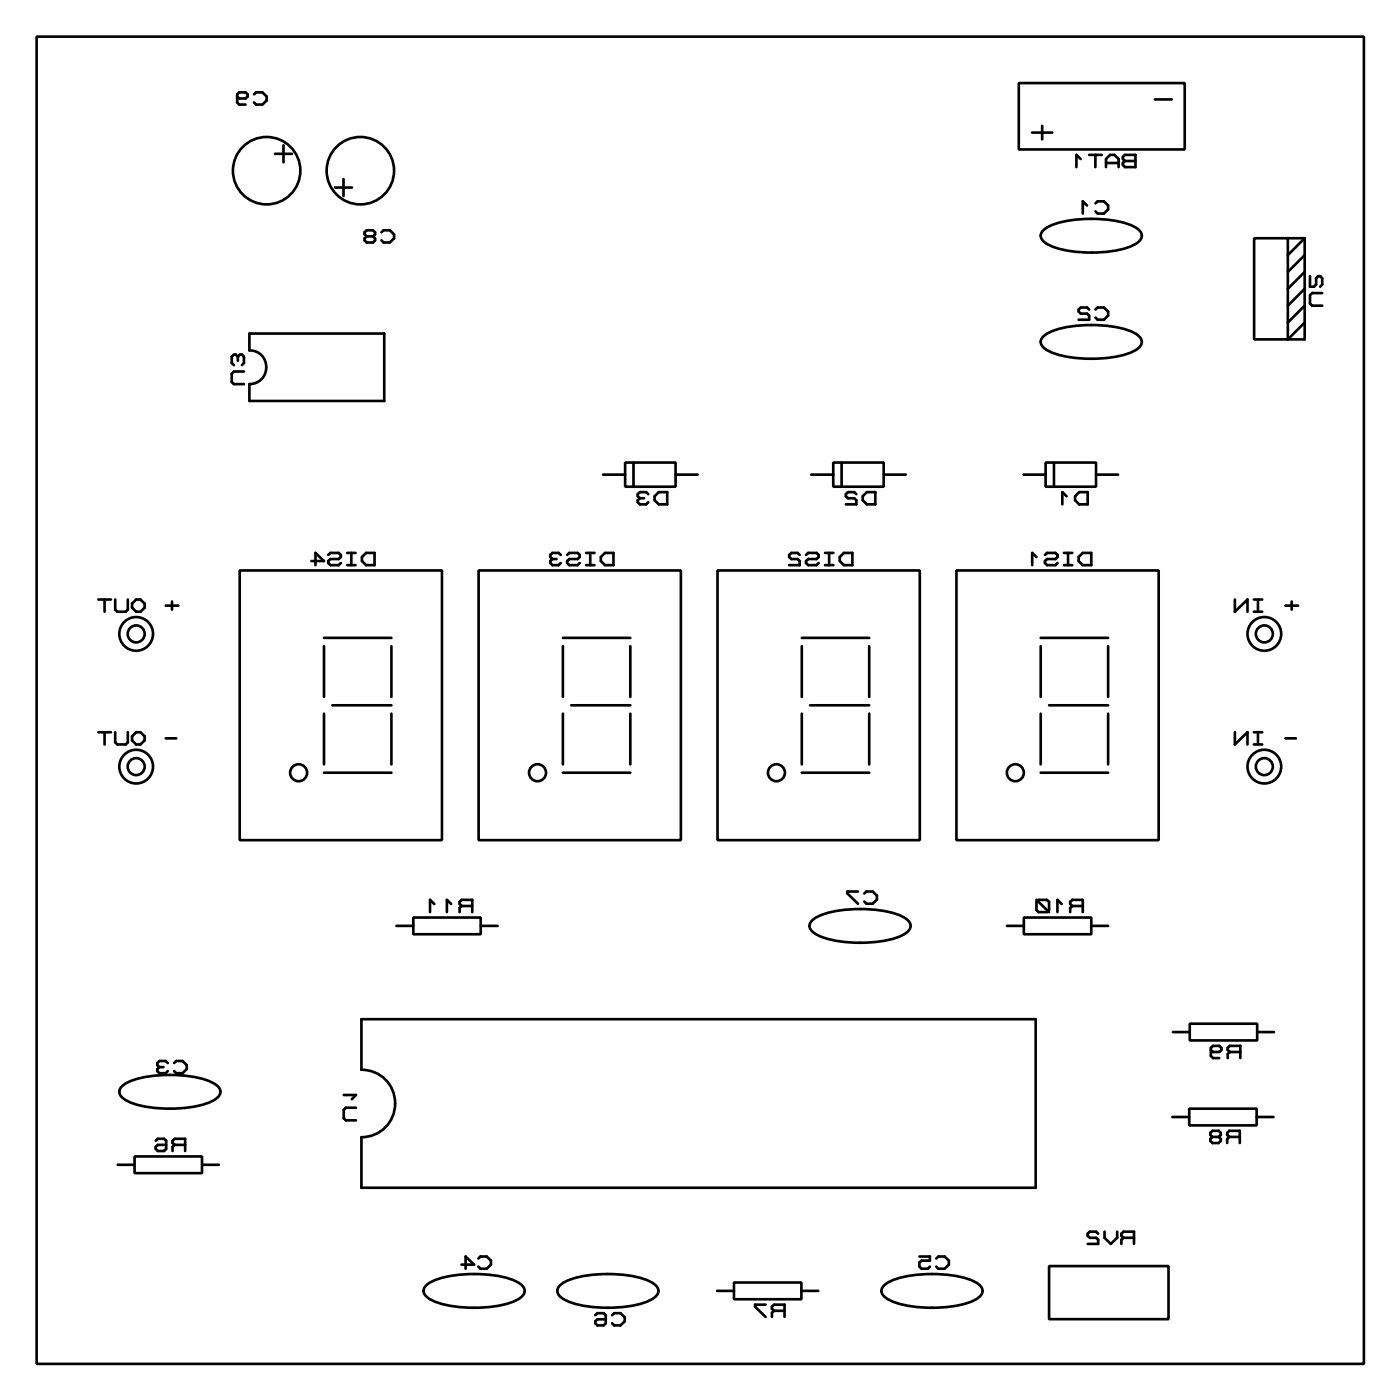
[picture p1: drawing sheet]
<svg xmlns="http://www.w3.org/2000/svg" width="105mm" height="105mm" viewBox="0 0 105 105" stroke-linecap="round" stroke-linejoin="round" font-family="sans-serif">
<g fill="none" stroke="#000" stroke-width=".2">
<path d="M2.8 2.8h100v100h-100zM17.9 7.3l.1 .1h.5l.2-.1v-.2l-.2-.1h-.5l-.1 .1v.6l.1 .2h.5M19.1 7.1l.2-.1h.5l.3 .3v.3l-.3 .3h-.5l-.2-.2M20.7 11.6h1.3M21.4 10.9v1.3M25.2 14.1h1.3M25.9 13.5v1.3M27.6 17.8l-.1 .2v.1l.1 .2h.5l.2-.2v-.1l-.2-.2M27.6 17.8l-.1-.1v-.2l.1-.2h.5l.2 .2v.2l-.2 .1M27.6 17.8h.5M28.7 17.5l.2-.2h.5l.3 .4v.3l-.3 .3h-.5l-.2-.2M76.8 6.3h12.5v5h-12.5z"/>
<path d="M77.8 10h1.5M78.5 17.5a3.3 3.3 0 0 1 2-.9 8.8 8.8 0 0 1 5.2 .6l.2 .3 .1 .3a1.57 1.57 0 0 1-1.4 1 9 9 0 0 1-5.8-.5l-.3-.2-.1-.3zM78.5 9.5v1M81.4 12l-.3-.3v.9M81.9 15.5l-.3-.3v.9M82.1 11.7h.9M82.5 11.7v.9M82.5 15.3l.2-.1h.5l.3 .3v.3l-.3 .3h-.5l-.2-.2M83.3 12.6v-.6l.3-.3h.4l.3 .3v.6M83.3 12.3h1M84.6 11.8l.2-.1h.7v.9h-.7l-.2-.2v-.1l.2-.2-.2-.1zM84.8 12.1h.7"/>
<path d="M87 7.5h1.3M94.5 17.9h2.5v7.7h-2.5zM97 17.9h1.3M98.3 17.9v7.7h-1.3l1.3-1.3M98.3 19.2l-1.3 1.3M98.3 17.9l-1.3 1.3M17.9 26.9l-.1-.2h-.2l-.1 .2v.4l.1 .2M17.9 26.9l.2-.2h.1l.2 .2v.4l-.2 .2M17.9 26.9v.3M18.4 28h-.8l-.1 .1v.7l.1 .1h.8M18.8 25.1h10.1v5.1h-10.1v-1.3a1.27 1.27 0 0 0 1.3-1.2 1.27 1.27 0 0 0-1.3-1.3zM45.4 35.8h1.7"/>
<path d="M47.1 34.8h3.8v1.9h-3.8zM47.7 34.9v1.7M48.2 37.5l-.2 .2v.1l.2 .2h.5l.1-.2M48.2 37.5h.3M48.8 37.2l-.1-.1h-.5l-.2 .1v.2l.2 .1M49.3 37.4l.3-.3h.7v.9h-.7l-.3-.3zM50.9 35.8h1.7M61.1 35.8h1.7M62.8 34.8h3.8v1.9h-3.8zM63.4 34.9v1.7M64.5 37.2l-.1-.1h-.5l-.2 .1v.2l.2 .1h.5l.1 .2v.3h-.8M65.3 37.1h.6v.9h-.6l-.3-.3v-.3z"/>
<path d="M66.6 35.8h1.6M77.1 35.8h1.7M78.5 25.5a3.3 3.3 0 0 1 2-.9 8.8 8.8 0 0 1 5.2 .6l.2 .3 .1 .3a1.57 1.57 0 0 1-1.4 1 9 9 0 0 1-5.8-.5l-.3-.2-.1-.3zM78.8 34.8h3.8v1.9h-3.8zM79.4 34.9v1.7M80.4 37.4l-.4-.3v.9M81 37.4l.3-.3h.6v.9h-.6l-.3-.3zM82.1 23.3l-.2-.1h-.5l-.1 .1v.2l.1 .1h.5l.2 .2v.3h-.8M82.5 23.3l.2-.1h.5l.3 .3v.3l-.3 .3h-.5l-.2-.2M82.6 35.8h1.6M98.3 23l-1.3 1.3M98.3 21.8l-1.3 1.2"/>
<path d="M98.3 20.5l-1.3 1.3M98.7 20.8v.8h.3l.2-.2v-.4l.1-.2h.2l.1 .2v.4l-.1 .2M99.6 22.1h-.7l-.2 .1v.7l.2 .1h.7M7.4 45.2h1M7.4 55.2h1M7.9 45.2v.9M7.9 55.2v.9M8.7 45.2v.7l.1 .2h.7l.1-.2v-.7M8.7 55.2v.7l.1 .2h.7l.1-.2v-.7M10.3 45.2h.3l.3 .3v.3l-.3 .3h-.3l-.4-.3v-.3zM10.3 55.2h.3l.3 .3v.3l-.3 .3h-.3l-.4-.3v-.3zM12.5 45.6h.9"/>
<path d="M12.5 55.6h.8M13 45.3v.6M18.1 43h15.2v20.3h-15.2zM23.5 42.3h.9l-.6-.6v.9M24.4 58.2h5.1M24.4 48.1h5.1M24.4 48.7v3.8M24.4 53.8v3.8M24.7 41.8l.2-.1h.6l.2 .1v.2l-.2 .1h-.6l-.2 .2v.1l.2 .2h.6l.2-.2M25 53.1h4.5M26.2 41.7h.6M26.2 42.6h.6"/>
<path d="M26.5 41.7v.9M27.6 41.7h.6v.9h-.6l-.3-.3v-.3zM29.5 48.7v3.8M29.5 53.8v3.8M36.1 43h15.2v20.3h-15.2zM41.6 42.1l-.1 .2v.1l.1 .2h.5l.1-.2M41.6 42.1h.3M42.2 41.8l-.1-.1h-.5l-.1 .1v.2l.1 .1M42.4 58.2h5.1M42.4 48.1h5.1M42.4 48.7v3.8M42.4 53.8v3.8"/>
<path d="M42.7 41.8l.2-.1h.6l.2 .1v.2l-.2 .1h-.6l-.2 .2v.1l.2 .2h.6l.2-.2M43 53.1h4.5M44.2 41.7h.6M44.2 42.6h.6M44.5 41.7v.9M45.6 41.7h.6v.9h-.6l-.3-.3v-.3zM47.5 48.7v3.8M47.5 53.8v3.8M54.1 43h15.2v20.3h-15.2zM60.2 41.8l-.1-.1h-.5l-.1 .1v.2l.1 .1h.5l.1 .2v.3h-.7M60.4 58.2h5.1M60.4 48.1h5.1"/>
<path d="M60.4 48.7v3.8M60.4 53.8v3.8M60.7 41.8l.2-.1h.6l.2 .1v.2l-.2 .1h-.6l-.2 .2v.1l.2 .2h.6l.2-.2M61 53.1h4.5M62.2 41.7h.6M62.2 42.6h.6M62.5 41.7v.9M63.6 41.7h.6v.9h-.6l-.3-.3v-.3zM65.5 48.7v3.8M65.5 53.8v3.8M72.1 43h15.2v20.3h-15.2zM78.1 42l-.3-.3v.9"/>
<path d="M78.4 48.7v3.8M78.4 53.8v3.8M78.4 58.2h5.1M78.4 48.1h5.1M78.7 41.8l.2-.1h.6l.2 .1v.2l-.2 .1h-.6l-.2 .2v.1l.2 .2h.6l.2-.2M79 53.1h4.5M80.2 41.7h.6M80.2 42.6h.6M80.5 41.7v.9M81.3 42l.3-.3h.6v.9h-.6l-.3-.3zM83.5 48.7v3.8M83.5 53.8v3.8"/>
<path d="M93 45.2v.9l1-.9v.9M93 55.2v.9l1-.9v.9M94.5 45.2h.6M94.5 46.1h.6M94.5 55.2h.6M94.5 56.1h.6M94.8 45.2v.9M94.8 55.2v.9M96.8 45.6h1M96.8 55.6h.8M97.3 45.3v.6M27.2 76.8h50.8v12.7h-50.8v-3.8a2.54 2.54 0 0 0 2.6-2.6 2.54 2.54 0 0 0-2.6-2.5z"/>
<path d="M29.9 69.8h1.2M31.1 69.1h5.1v1.3h-5.1zM32.7 68.1l-.3-.3v.9M34 68.1l-.3-.3v.9M34.8 68.3l-.2-.2v-.2l.2-.1h.8v.9M34.8 68.3h.8M34.8 68.3l-.2 .1v.3M36.2 69.8h1.3M61.1 69.5a3.3 3.3 0 0 1 2-.9 8.8 8.8 0 0 1 5.1 .6l.3 .3 .1 .3a1.57 1.57 0 0 1-1.4 1 9 9 0 0 1-5.8-.5l-.3-.2-.1-.3zM64.6 67.2h-.8v.1l.8 .8M65.1 67.3l.2-.1h.4l.4 .3v.3l-.4 .3h-.4l-.2-.2M75.9 69.8h1.2"/>
<path d="M77.1 69.1h5.1v1.3h-5.1zM78.1 67.9l.1-.1h.7l.1 .1v.7l-.1 .1h-.7l-.1-.1zM78.1 67.8l.9 .9M80 68.1l-.3-.3v.9M80.8 68.3l-.2-.2v-.2l.2-.1h.8v.9M80.8 68.3l-.2 .1v.3M80.8 68.3h.8M82.2 69.8h1.3M88.4 77.8h1.2M89.6 77.1h5.1v1.3h-5.1zM91.2 79.1l.2 .2h.5l.1-.2v-.2l-.1-.1h-.5l-.2 .1v.7l.2 .1h.5M92.7 79.3l-.2-.2v-.2l.2-.1h.7v.9"/>
<path d="M92.7 79.3l-.2 .1v.3M92.7 79.3h.7M94.7 77.8h1.3M8.9 87.8h1.2M9.1 82a3.2 3.2 0 0 1 2-.9 8.9 8.9 0 0 1 5.1 .6l.3 .3 .1 .3a1.58 1.58 0 0 1-1.4 1 8.9 8.9 0 0 1-5.8-.5l-.3-.2-.1-.3zM10.1 87.1h5.1v1.3h-5.1zM11.7 85.9l.2-.1h.5l.1 .1v.7l-.1 .1h-.5l-.2-.1v-.2l.2-.1h.6M12 80.4l-.2 .1v.2l.2 .2h.5l.1-.2M12 80.4h.3M12.6 80.1l-.1-.2h-.5l-.2 .2v.1l.2 .2M13.1 80.1l.2-.2h.4l.4 .3v.3l-.4 .4h-.4l-.2-.2M13.2 86.3l-.2-.2v-.2l.2-.1h.7v.9"/>
<path d="M13.2 86.3l-.2 .1v.3M13.2 86.3h.7M15.2 87.8h1.3M25.9 82.5h.9l-.3 .3M26.8 83.5h-.7l-.2 .1v.6l.2 .2h.7M32 97a3.3 3.3 0 0 1 2-.9 8.8 8.8 0 0 1 5.2 .6l.2 .3 .1 .3a1.57 1.57 0 0 1-1.4 1 9 9 0 0 1-5.8-.5l-.3-.2-.1-.3zM34.8 95.3h.9l-.6-.6v.9M36 94.8l.2-.1h.5l.3 .3v.3l-.3 .3h-.5l-.2-.2M42.1 97a3.2 3.2 0 0 1 2-.9 8.9 8.9 0 0 1 5.1 .6l.3 .3 .1 .3a1.58 1.58 0 0 1-1.4 1 8.9 8.9 0 0 1-5.8-.5l-.3-.2-.1-.3zM44.8 99.1l.2-.2h.5l.1 .2v.6l-.1 .2h-.5l-.2-.2v-.2l.2-.1h.6M46.1 99.1l.2-.2h.4l.4 .3v.3l-.4 .4h-.4l-.2-.2M54 97.3h1.3"/>
<path d="M55.3 96.6h5.1v1.3h-5.1zM57.7 98.3h-.8v.1l.8 .8M58.3 98.8l-.1-.2v-.2l.1-.1h.8v.9M58.3 98.8l-.1 .1v.3M58.3 98.8h.8M60.4 97.3h1.2M66.5 97a3.3 3.3 0 0 1 2-.9 8.8 8.8 0 0 1 5.2 .6l.2 .3 .1 .3a1.57 1.57 0 0 1-1.4 1 9 9 0 0 1-5.8-.5l-.3-.2-.1-.3zM69.3 94.7h.8v.3h-.7l-.1 .1v.3l.1 .2h.5l.2-.2M70.5 94.8l.2-.1h.5l.3 .3v.3l-.3 .3h-.5l-.2-.2M79 95.4h9v4h-9zM82.7 92.9l-.1-.1h-.5l-.2 .1v.2l.2 .2h.5l.1 .1v.3h-.8M83.2 92.8v.5l.5 .4 .5-.4v-.5"/>
<path d="M84.6 93.3l-.1-.2v-.2l.1-.1h.8v.9M84.6 93.3l-.1 .1v.3M84.6 93.3h.8M88.3 84.2h1.3M89.6 83.5h5.1v1.3h-5.1zM91.3 85.7l-.1-.2v-.2l.1-.1h.5l.2 .1v.2l-.2 .2M91.3 85.7h.5M91.3 85.7l-.1 .1v.2l.1 .1h.5l.2-.1v-.2l-.2-.1M92.6 85.7l-.1-.2v-.2l.1-.1h.8v.9M92.6 85.7l-.1 .1v.3M92.6 85.7h.8M94.7 84.2h1.2"/>
<circle cx="20.1" cy="12.9" r="2.54"/>
<circle cx="27.1" cy="12.9" r="2.54"/>
<circle cx="10.3" cy="47.8" r="1.27"/>
<circle cx="10.3" cy="57.8" r="1.27"/>
<circle cx="10.3" cy="57.8" r=".64"/>
<circle cx="10.3" cy="47.8" r=".64"/>
<circle cx="22.5" cy="58.2" r=".64"/>
<circle cx="40.5" cy="58.2" r=".64"/>
<circle cx="58.5" cy="58.2" r=".64"/>
<circle cx="76.5" cy="58.2" r=".64"/>
<circle cx="95.3" cy="47.8" r="1.27"/>
<circle cx="95.3" cy="57.8" r="1.27"/>
<circle cx="95.3" cy="57.8" r=".64"/>
<circle cx="95.3" cy="47.8" r=".64"/>
</g>
</svg>
